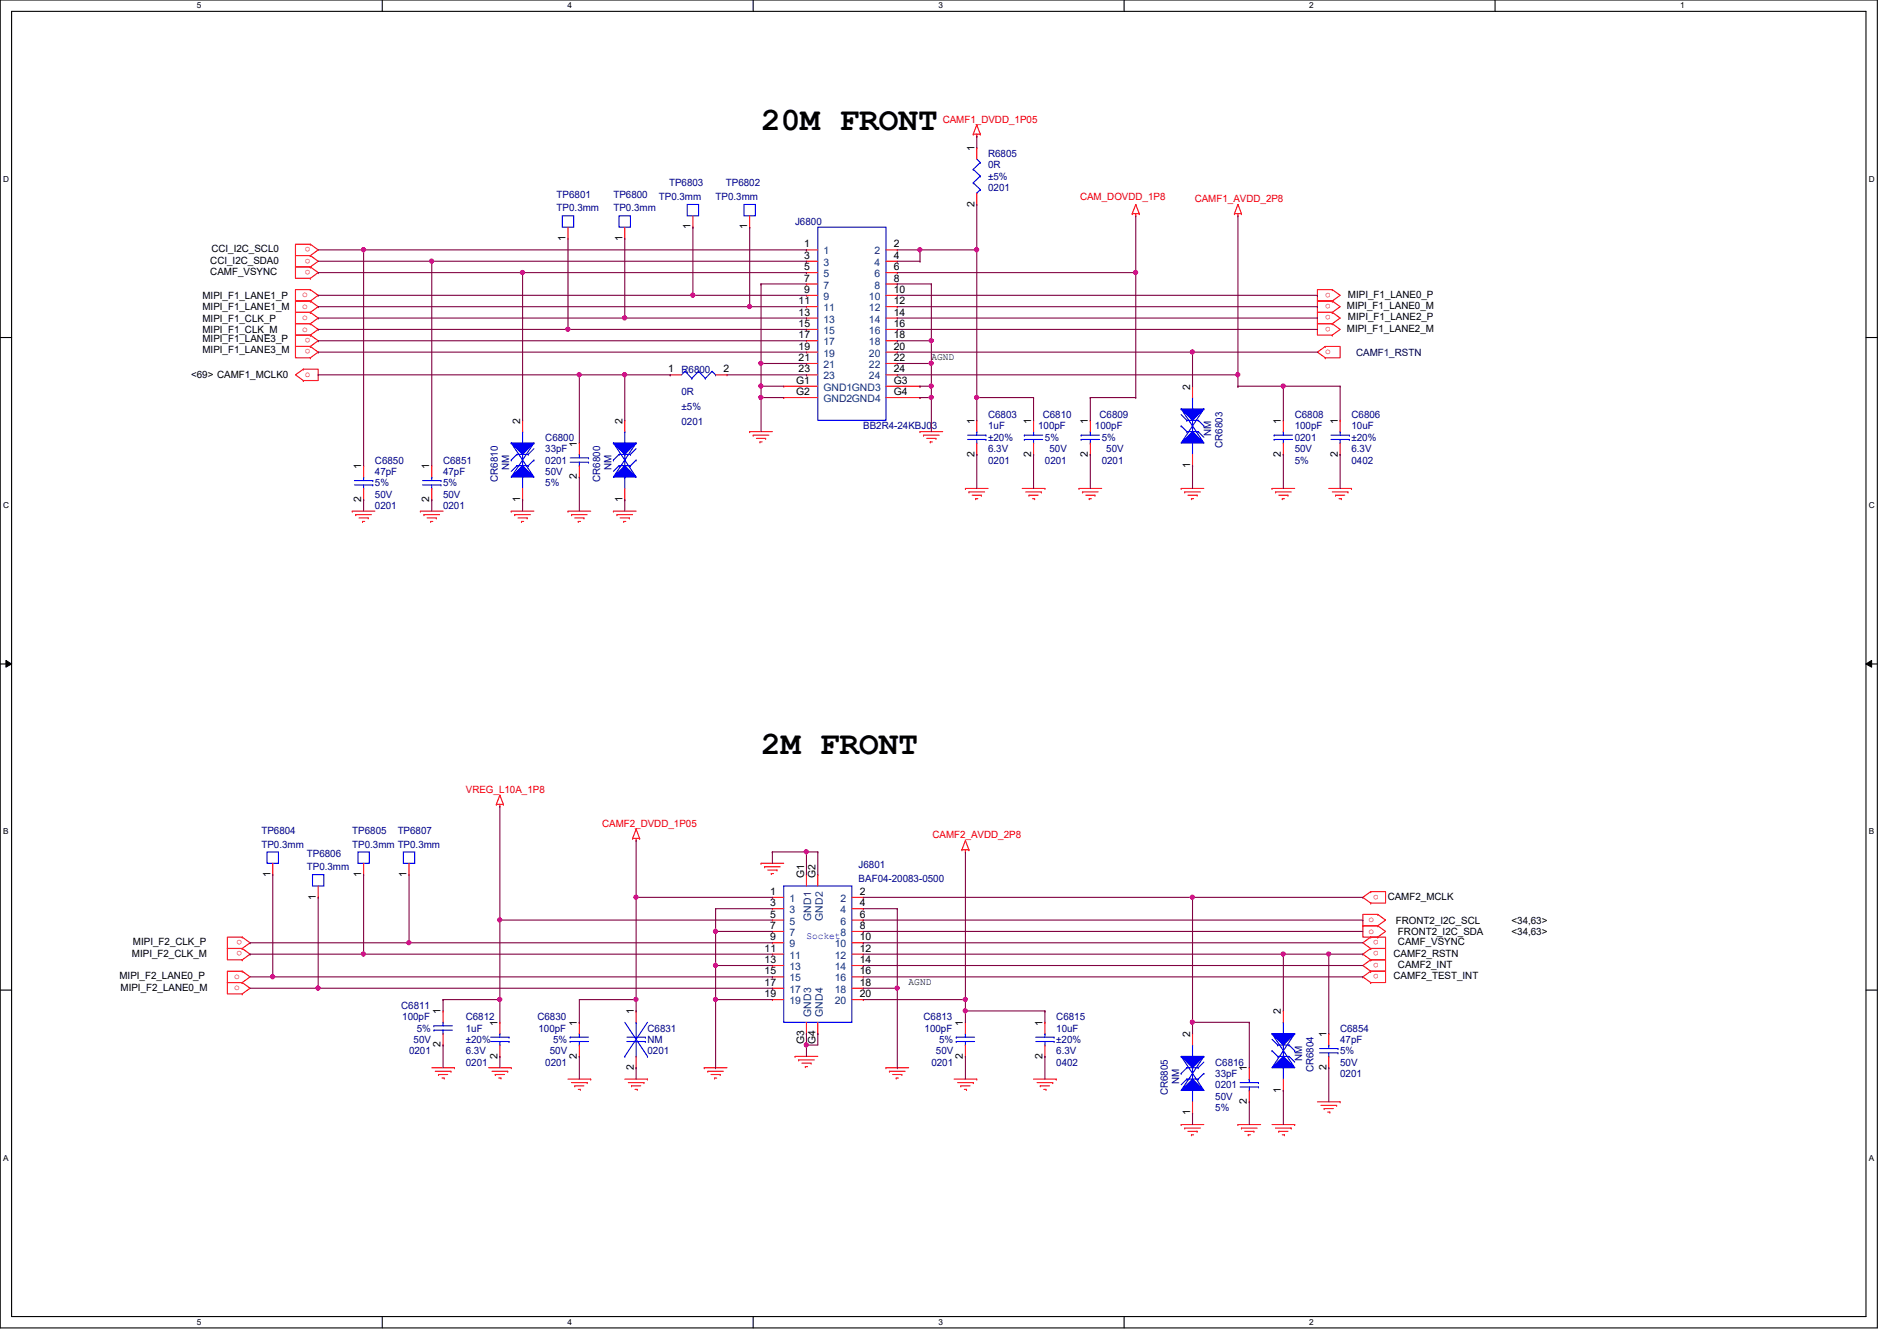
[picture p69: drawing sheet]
<svg xmlns="http://www.w3.org/2000/svg" width="297mm" height="210mm" viewBox="0 0 297 210" stroke-linecap="round" stroke-linejoin="round" font-family="sans-serif">
<defs><g id="words">
<g font-size="5.1">
<text x="119.2" y="20.3">20M FRONT</text>
<text x="119.2" y="118.1">2M FRONT</text>
</g>
<g font-size="1.6" fill="#f00">
<text x="147.6" y="19.2">CAMF1_DVDD_1P05</text>
<text x="169.1" y="31.3">CAM_DOVDD_1P8</text>
<text x="187.1" y="31.7">CAMF1_AVDD_2P8</text>
<text x="48.6" y="38.7" transform="rotate(180 48.6 38.7)">o</text>
<text x="48.6" y="40.5" transform="rotate(180 48.6 40.5)">o</text>
<text x="47.3" y="46.6">o</text>
<text x="48.6" y="42.2" transform="rotate(180 48.6 42.2)">o</text>
<text x="208.4" y="45.8" transform="rotate(180 208.4 45.8)">o</text>
<text x="208.4" y="47.6" transform="rotate(180 208.4 47.6)">o</text>
<text x="47.3" y="50.1">o</text>
<text x="47.3" y="51.9">o</text>
<text x="47.3" y="48.3">o</text>
<text x="48.6" y="52.9" transform="rotate(180 48.6 52.9)">o</text>
<text x="208.4" y="49.4" transform="rotate(180 208.4 49.4)">o</text>
<text x="208.4" y="51.1" transform="rotate(180 208.4 51.1)">o</text>
<text x="47.7" y="59">o</text>
<text x="48.6" y="54.7" transform="rotate(180 48.6 54.7)">o</text>
<text x="207.5" y="55.5">o</text>
<text x="72.9" y="124.1">VREG_L10A_1P8</text>
<text x="94.3" y="129.5">CAMF2_DVDD_1P05</text>
<text x="146" y="131.2">CAMF2_AVDD_2P8</text>
<text x="215.9" y="140" transform="rotate(180 215.9 140)">o</text>
<text x="37.9" y="147.2" transform="rotate(180 37.9 147.2)">o</text>
<text x="37.9" y="148.9" transform="rotate(180 37.9 148.9)">o</text>
<text x="214.3" y="146.1">o</text>
<text x="214.3" y="144.4">o</text>
<text x="215.9" y="147.2" transform="rotate(180 215.9 147.2)">o</text>
<text x="215.9" y="148.9" transform="rotate(180 215.9 148.9)">o</text>
<text x="36.7" y="155">o</text>
<text x="36.7" y="153.2">o</text>
<text x="215.9" y="152.5" transform="rotate(180 215.9 152.5)">o</text>
<text x="215.9" y="150.7" transform="rotate(180 215.9 150.7)">o</text>
</g>
<g font-size="1.6">
<text x="152.6" y="23.7" transform="rotate(-90 152.6 23.7)">1</text>
<text x="108.1" y="35.9" transform="rotate(-90 108.1 35.9)">1</text>
<text x="117" y="35.9" transform="rotate(-90 117 35.9)">1</text>
<text x="152.6" y="32.3" transform="rotate(-90 152.6 32.3)">2</text>
<text x="32.9" y="41.3">CCI_I2C_SDA0</text>
<text x="33.1" y="39.5">CCI_I2C_SCL0</text>
<text x="88.6" y="37.7" transform="rotate(-90 88.6 37.7)">1</text>
<text x="97.4" y="37.7" transform="rotate(-90 97.4 37.7)">1</text>
<text x="125.9" y="38.7">1</text>
<text x="125.9" y="40.5">3</text>
<text x="140" y="38.7">2</text>
<text x="140" y="40.5">4</text>
<text x="31.7" y="46.8">MIPI_F1_LANE1_P</text>
<text x="32.9" y="43.1">CAMF_VSYNC</text>
<text x="125" y="47.6">11</text>
<text x="125.9" y="42.3">5</text>
<text x="125.9" y="44.1">7</text>
<text x="125.9" y="45.8">9</text>
<text x="140" y="45.8">10</text>
<text x="140" y="47.6">12</text>
<text x="140" y="42.3">6</text>
<text x="140" y="44.1">8</text>
<text x="211.1" y="46.6">MIPI_F1_LANE0_P</text>
<text x="31.7" y="50.3">MIPI_F1_CLK_P</text>
<text x="31.7" y="52.1">MIPI_F1_CLK_M</text>
<text x="31.7" y="48.6">MIPI_F1_LANE1_M</text>
<text x="31.7" y="53.6">MIPI_F1_LANE3_P</text>
<text x="125" y="49.4">13</text>
<text x="125" y="51.2">15</text>
<text x="125" y="53">17</text>
<text x="140" y="49.4">14</text>
<text x="140" y="51.2">16</text>
<text x="140" y="53">18</text>
<text x="210.9" y="51.9">MIPI_F1_LANE2_M</text>
<text x="210.9" y="48.4">MIPI_F1_LANE0_M</text>
<text x="211.1" y="50.2">MIPI_F1_LANE2_P</text>
<text x="29.9" y="59.2">&lt;69&gt; CAMF1_MCLK0</text>
<text x="31.7" y="55.3">MIPI_F1_LANE3_M</text>
<text x="104.6" y="58.3">1</text>
<text x="113.3" y="58.3">2</text>
<text x="125" y="54.7">19</text>
<text x="125" y="56.5">21</text>
<text x="125" y="58.3">23</text>
<text x="140" y="54.7">20</text>
<text x="140" y="56.5">22</text>
<text x="140" y="58.3">24</text>
<text x="145.8" y="56.3">AGND</text>
<text x="124.7" y="60.1">G1</text>
<text x="124.7" y="61.8">G2</text>
<text x="140" y="60.1">G3</text>
<text x="140" y="61.8">G4</text>
<text x="186.3" y="61" transform="rotate(-90 186.3 61)">2</text>
<text x="81.4" y="66.3" transform="rotate(-90 81.4 66.3)">2</text>
<text x="90.3" y="69.9" transform="rotate(-90 90.3 69.9)">1</text>
<text x="97.4" y="66.3" transform="rotate(-90 97.4 66.3)">2</text>
<text x="152.6" y="71.5" transform="rotate(-90 152.6 71.5)">2</text>
<text x="152.6" y="66.3" transform="rotate(-90 152.6 66.3)">1</text>
<text x="161.5" y="71.5" transform="rotate(-90 161.5 71.5)">2</text>
<text x="161.5" y="66.3" transform="rotate(-90 161.5 66.3)">1</text>
<text x="170.3" y="71.5" transform="rotate(-90 170.3 71.5)">2</text>
<text x="170.3" y="66.3" transform="rotate(-90 170.3 66.3)">1</text>
<text x="200.6" y="71.5" transform="rotate(-90 200.6 71.5)">2</text>
<text x="200.6" y="66.3" transform="rotate(-90 200.6 66.3)">1</text>
<text x="209.5" y="71.5" transform="rotate(-90 209.5 71.5)">2</text>
<text x="209.5" y="66.3" transform="rotate(-90 209.5 66.3)">1</text>
<text x="56.6" y="73.4" transform="rotate(-90 56.6 73.4)">1</text>
<text x="67.2" y="73.4" transform="rotate(-90 67.2 73.4)">1</text>
<text x="90.3" y="75" transform="rotate(-90 90.3 75)">2</text>
<text x="186.3" y="73.2" transform="rotate(-90 186.3 73.2)">1</text>
<text x="56.6" y="78.6" transform="rotate(-90 56.6 78.6)">2</text>
<text x="67.2" y="78.6" transform="rotate(-90 67.2 78.6)">2</text>
<text x="81.4" y="78.6" transform="rotate(-90 81.4 78.6)">1</text>
<text x="97.4" y="78.6" transform="rotate(-90 97.4 78.6)">1</text>
<text x="42.3" y="137.2" transform="rotate(-90 42.3 137.2)">1</text>
<text x="56.6" y="137.2" transform="rotate(-90 56.6 137.2)">1</text>
<text x="63.7" y="137.2" transform="rotate(-90 63.7 137.2)">1</text>
<text x="125.9" y="137.5" transform="rotate(-90 125.9 137.5)">G1</text>
<text x="127.7" y="137.5" transform="rotate(-90 127.7 137.5)">G2</text>
<text x="49.4" y="140.8" transform="rotate(-90 49.4 140.8)">1</text>
<text x="120.6" y="140.1">1</text>
<text x="120.6" y="141.9">3</text>
<text x="120.6" y="143.6">5</text>
<text x="134.6" y="140.1">2</text>
<text x="134.6" y="141.9">4</text>
<text x="134.6" y="143.6">6</text>
<text x="217.3" y="140.8">CAMF2_MCLK</text>
<text x="20.7" y="149.7">MIPI_F2_CLK_M</text>
<text x="20.8" y="148">MIPI_F2_CLK_P</text>
<text x="119.7" y="149">11</text>
<text x="120.6" y="145.4">7</text>
<text x="120.6" y="147.2">9</text>
<text x="134.6" y="147.2">10</text>
<text x="134.6" y="149">12</text>
<text x="134.6" y="145.4">8</text>
<text x="218.2" y="149.7">CAMF2_RSTN</text>
<text x="218.6" y="144.6">FRONT2_I2C_SCL</text>
<text x="218.9" y="148">CAMF_VSYNC</text>
<text x="218.9" y="146.3">FRONT2_I2C_SDA</text>
<text x="236.7" y="144.6">&lt;34,63&gt;</text>
<text x="236.7" y="146.3">&lt;34,63&gt;</text>
<text x="18.7" y="153.3">MIPI_F2_LANE0_P</text>
<text x="18.9" y="155.1">MIPI_F2_LANE0_M</text>
<text x="119.7" y="150.7">13</text>
<text x="119.7" y="152.5">15</text>
<text x="119.7" y="154.3">17</text>
<text x="134.6" y="150.7">14</text>
<text x="134.6" y="152.5">16</text>
<text x="134.6" y="154.3">18</text>
<text x="142.3" y="154.1">AGND</text>
<text x="218.2" y="153.3">CAMF2_TEST_INT</text>
<text x="218.9" y="151.5">CAMF2_INT</text>
<text x="69" y="158.8" transform="rotate(-90 69 158.8)">1</text>
<text x="77.9" y="160.6" transform="rotate(-90 77.9 160.6)">1</text>
<text x="90.3" y="160.6" transform="rotate(-90 90.3 160.6)">1</text>
<text x="99.2" y="158.8" transform="rotate(-90 99.2 158.8)">1</text>
<text x="119.7" y="156.1">19</text>
<text x="134.6" y="156.1">20</text>
<text x="150.8" y="160.6" transform="rotate(-90 150.8 160.6)">1</text>
<text x="163.2" y="160.6" transform="rotate(-90 163.2 160.6)">1</text>
<text x="200.6" y="158.8" transform="rotate(-90 200.6 158.8)">2</text>
<text x="69" y="163.9" transform="rotate(-90 69 163.9)">2</text>
<text x="77.9" y="165.7" transform="rotate(-90 77.9 165.7)">2</text>
<text x="90.3" y="165.7" transform="rotate(-90 90.3 165.7)">2</text>
<text x="99.2" y="167.5" transform="rotate(-90 99.2 167.5)">2</text>
<text x="125.9" y="163.4" transform="rotate(-90 125.9 163.4)">G3</text>
<text x="127.7" y="163.4" transform="rotate(-90 127.7 163.4)">G4</text>
<text x="150.8" y="165.7" transform="rotate(-90 150.8 165.7)">2</text>
<text x="163.2" y="165.7" transform="rotate(-90 163.2 165.7)">2</text>
<text x="186.3" y="162.3" transform="rotate(-90 186.3 162.3)">2</text>
<text x="195.2" y="167.7" transform="rotate(-90 195.2 167.7)">1</text>
<text x="207.7" y="167.5" transform="rotate(-90 207.7 167.5)">2</text>
<text x="207.7" y="162.3" transform="rotate(-90 207.7 162.3)">1</text>
<text x="195.2" y="172.8" transform="rotate(-90 195.2 172.8)">2</text>
<text x="200.6" y="171" transform="rotate(-90 200.6 171)">1</text>
<text x="186.3" y="174.6" transform="rotate(-90 186.3 174.6)">1</text>
</g>
<g font-size="1.6" fill="#000080">
<text x="104.8" y="29.2">TP6803</text>
<text x="113.7" y="29.2">TP6802</text>
<text x="154.7" y="24.6">R6805</text>
<text x="154.7" y="26.3">0R</text>
<text x="154.7" y="28.1">±5%</text>
<text x="154.7" y="29.9">0201</text>
<text x="87.2" y="30.9">TP6801</text>
<text x="87.2" y="33.1">TP0.3mm</text>
<text x="96.1" y="30.9">TP6800</text>
<text x="96.1" y="33.1">TP0.3mm</text>
<text x="103.2" y="31.3">TP0.3mm</text>
<text x="112.1" y="31.3">TP0.3mm</text>
<text x="124.5" y="35.2">J6800</text>
<text x="106.7" y="58.3">R6800</text>
<text x="106.7" y="61.9">0R</text>
<text x="106.7" y="64.2">±5%</text>
<text x="154.7" y="65.4">C6803</text>
<text x="163.3" y="65.4">C6810</text>
<text x="172.2" y="65.4">C6809</text>
<text x="202.7" y="65.4">C6808</text>
<text x="211.6" y="65.4">C6806</text>
<text x="85.4" y="69">C6800</text>
<text x="85.4" y="70.8">33pF</text>
<text x="106.7" y="66.5">0201</text>
<text x="135.2" y="67.2">BB2R4-24KBJ03</text>
<text x="154.7" y="67.2">1uF</text>
<text x="154.7" y="70.8">6.3V</text>
<text x="154.7" y="69">±20%</text>
<text x="162.6" y="67.2">100pF</text>
<text x="163.6" y="69">5%</text>
<text x="164.3" y="70.8">50V</text>
<text x="171.4" y="67.2">100pF</text>
<text x="172.5" y="69">5%</text>
<text x="173.2" y="70.8">50V</text>
<text x="189.7" y="68.3" transform="rotate(-90 189.7 68.3)">NM</text>
<text x="191.4" y="70.1" transform="rotate(-90 191.4 70.1)">CR6803</text>
<text x="202.7" y="67.2">100pF</text>
<text x="202.7" y="69">0201</text>
<text x="202.7" y="70.8">50V</text>
<text x="211.6" y="67.2">10uF</text>
<text x="211.6" y="70.8">6.3V</text>
<text x="211.6" y="69">±20%</text>
<text x="58.7" y="72.6">C6850</text>
<text x="58.7" y="74.3">47pF</text>
<text x="58.7" y="77.9">50V</text>
<text x="58.7" y="76.1">5%</text>
<text x="69.4" y="72.6">C6851</text>
<text x="69.4" y="74.3">47pF</text>
<text x="69.4" y="77.9">50V</text>
<text x="69.4" y="76.1">5%</text>
<text x="78" y="75.4" transform="rotate(-90 78 75.4)">CR6810</text>
<text x="79.8" y="73.6" transform="rotate(-90 79.8 73.6)">NM</text>
<text x="85.4" y="72.6">0201</text>
<text x="85.4" y="74.3">50V</text>
<text x="85.4" y="76.1">5%</text>
<text x="94" y="75.4" transform="rotate(-90 94 75.4)">CR6800</text>
<text x="95.8" y="73.6" transform="rotate(-90 95.8 73.6)">NM</text>
<text x="154.7" y="72.6">0201</text>
<text x="163.6" y="72.6">0201</text>
<text x="172.5" y="72.6">0201</text>
<text x="202.7" y="72.6">5%</text>
<text x="211.6" y="72.6">0402</text>
<text x="58.7" y="79.7">0201</text>
<text x="69.4" y="79.7">0201</text>
<text x="40.9" y="130.5">TP6804</text>
<text x="55.2" y="130.5">TP6805</text>
<text x="62.3" y="130.5">TP6807</text>
<text x="40.9" y="132.7">TP0.3mm</text>
<text x="48" y="134.1">TP6806</text>
<text x="48" y="136.2">TP0.3mm</text>
<text x="55.2" y="132.7">TP0.3mm TP0.3mm</text>
<text x="134.4" y="135.8">J6801</text>
<text x="134.4" y="138">BAF04-20083-0500</text>
<text x="62.8" y="157.9">C6811</text>
<text x="63" y="159.7">100pF</text>
<text x="65.3" y="161.5">5%</text>
<text x="72.9" y="159.7">C6812</text>
<text x="72.9" y="161.5">1uF</text>
<text x="84.2" y="159.7">C6830</text>
<text x="84.3" y="161.5">100pF</text>
<text x="101.4" y="161.5">C6831</text>
<text x="144.6" y="159.7">C6813</text>
<text x="144.8" y="161.5">100pF</text>
<text x="165.4" y="159.7">C6815</text>
<text x="165.4" y="161.5">10uF</text>
<text x="209.8" y="161.5">C6854</text>
<text x="64" y="165">0201</text>
<text x="64.8" y="163.2">50V</text>
<text x="72.9" y="166.8">0201</text>
<text x="72.9" y="165">6.3V</text>
<text x="72.9" y="163.2">±20%</text>
<text x="85.4" y="166.8">0201</text>
<text x="86.1" y="165">50V</text>
<text x="86.6" y="163.2">5%</text>
<text x="101.4" y="163.2">NM</text>
<text x="101.4" y="165">0201</text>
<text x="145.8" y="166.8">0201</text>
<text x="146.6" y="165">50V</text>
<text x="147.1" y="163.2">5%</text>
<text x="165.4" y="166.8">0402</text>
<text x="165.4" y="165">6.3V</text>
<text x="165.4" y="163.2">±20%</text>
<text x="190.3" y="166.8">C6816</text>
<text x="203.9" y="166.1" transform="rotate(-90 203.9 166.1)">NM</text>
<text x="205.7" y="167.9" transform="rotate(-90 205.7 167.9)">CR6804</text>
<text x="209.8" y="163.2">47pF</text>
<text x="209.8" y="166.8">50V</text>
<text x="209.8" y="165">5%</text>
<text x="182.9" y="171.4" transform="rotate(-90 182.9 171.4)">CR6805</text>
<text x="184.7" y="169.6" transform="rotate(-90 184.7 169.6)">NM</text>
<text x="190.3" y="168.6">33pF</text>
<text x="190.3" y="170.3">0201</text>
<text x="190.3" y="172.1">50V</text>
<text x="190.3" y="173.9">5%</text>
<text x="209.8" y="168.6">0201</text>
</g>
<g font-size="1.6" fill="#004080">
<text x="128.9" y="39.8">1</text>
<text x="128.9" y="41.6">3</text>
<text x="136.9" y="39.8">2</text>
<text x="136.9" y="41.6">4</text>
<text x="128.9" y="43.4">5</text>
<text x="128.9" y="45.2">7</text>
<text x="128.9" y="46.9">9</text>
<text x="136.1" y="46.9">10</text>
<text x="136.9" y="43.4">6</text>
<text x="136.9" y="45.2">8</text>
<text x="128.9" y="48.7">11</text>
<text x="128.9" y="50.5">13</text>
<text x="128.9" y="52.3">15</text>
<text x="136.1" y="48.7">12</text>
<text x="136.1" y="50.5">14</text>
<text x="136.1" y="52.3">16</text>
<text x="128.9" y="54.1">17</text>
<text x="128.9" y="55.8">19</text>
<text x="128.9" y="57.6">21</text>
<text x="128.9" y="59.4">23</text>
<text x="136.1" y="54.1">18</text>
<text x="136.1" y="55.8">20</text>
<text x="136.1" y="57.6">22</text>
<text x="136.1" y="59.4">24</text>
<text x="128.9" y="61.2">GND1GND3</text>
<text x="128.9" y="62.9">GND2GND4</text>
<text x="123.6" y="141.2">1</text>
<text x="123.6" y="143">3</text>
<text x="131.6" y="141.2">2</text>
<text x="131.6" y="143">4</text>
<text x="123.6" y="144.7">5</text>
<text x="123.6" y="146.5">7</text>
<text x="123.6" y="148.3">9</text>
<text x="127" y="144.1" transform="rotate(-90 127 144.1)">GND1</text>
<text x="128.8" y="144.1" transform="rotate(-90 128.8 144.1)">GND2</text>
<text x="130.7" y="148.3">10</text>
<text x="131.6" y="144.7">6</text>
<text x="131.6" y="146.5">8</text>
<text x="123.6" y="150.1">11</text>
<text x="123.6" y="151.8">13</text>
<text x="123.6" y="153.6">15</text>
<text x="123.6" y="155.4">17</text>
<text x="130.7" y="150.1">12</text>
<text x="130.7" y="151.8">14</text>
<text x="130.7" y="153.6">16</text>
<text x="130.7" y="155.4">18</text>
<text x="123.6" y="157.2">19</text>
<text x="127" y="159.1" transform="rotate(-90 127 159.1)">GND3</text>
<text x="128.8" y="159.1" transform="rotate(-90 128.8 159.1)">GND4</text>
<text x="130.7" y="157.2">20</text>
</g>
<text font-size="1.6" fill="#000040" x="212.3" y="55.7">CAMF1_RSTN</text>
<text font-size="1.6" fill="#00f" x="126.3" y="147">Socket</text>
<g font-size="1.3">
<text x="30.8" y="1.3">5</text>
<text x="88.9" y="1.3">4</text>
<text x="146.9" y="1.3">3</text>
<text x="205" y="1.3">2</text>
<text x="263.1" y="1.3">1</text>
<text x=".5" y="28.4">D</text>
<text x="292.6" y="28.4">D</text>
<text x=".5" y="79.5">C</text>
<text x="292.6" y="79.5">C</text>
<text x=".5" y="130.6">B</text>
<text x="292.6" y="130.6">B</text>
<text x=".5" y="181.7">A</text>
<text x="292.6" y="181.7">A</text>
<text x="30.8" y="207.4">5</text>
<text x="88.9" y="207.4">4</text>
<text x="146.9" y="207.4">3</text>
<text x="205" y="207.4">2</text>
</g>
</g></defs>
<path d="M0 0h294v207.9h-294zM1.8 1.8h290.4v204.3h-290.4z" fill="none" stroke="#000" stroke-width=".17"/>
<g fill="#fff">
<path d="M30.8 .2h.7v1.4h-.7z"/>
<path d="M30.8 206.2h.7v1.4h-.7z"/>
</g>
<path d="M59.9 0v1.8M59.9 206.1v1.8" fill="none" stroke="#000" stroke-width=".17"/>
<g fill="#fff">
<path d="M88.9 .2h.6v1.4h-.6z"/>
<path d="M88.9 206.2h.6v1.4h-.6z"/>
</g>
<path d="M117.9 0v1.8M117.9 206.1v1.8" fill="none" stroke="#000" stroke-width=".17"/>
<g fill="#fff">
<path d="M146.9 .2h.7v1.4h-.7z"/>
<path d="M146.9 206.2h.7v1.4h-.7z"/>
</g>
<path d="M176 0v1.8M176 206.1v1.8" fill="none" stroke="#000" stroke-width=".17"/>
<g fill="#fff">
<path d="M205 .2h.7v1.4h-.7z"/>
<path d="M205 206.2h.7v1.4h-.7z"/>
</g>
<path d="M234.1 0v1.8" fill="none" stroke="#000" stroke-width=".17"/>
<g fill="#fff">
<path d="M263.1 .2h.7v1.4h-.7z"/>
<path d="M.5 27.3h.9v1.4h-.9z"/>
<path d="M292.6 27.3h.9v1.4h-.9z"/>
<path d="M.5 78.4h.9v1.4h-.9z"/>
<path d="M292.6 78.4h.9v1.4h-.9z"/>
</g>
<path d="M0 52.8h1.8M292.2 52.8h1.8" fill="none" stroke="#000" stroke-width=".17"/>
<g fill="#fff">
<path d="M.5 129.5h.8v1.4h-.8z"/>
<path d="M292.6 129.5h.9v1.4h-.9z"/>
</g>
<path d="M0 103.9h1.8M292.2 103.9h1.8" fill="none" stroke="#000" stroke-width=".17"/>
<path d="M.9 103.4l.9 .5-.9 .5zM292.2 103.9l.9-.5v1z" fill="#000"/>
<path d="M.9 103.4l.9 .5-.9 .5zM292.2 103.9l.9-.5v1z" fill="none" stroke="#000" stroke-width=".16"/>
<g fill="#fff">
<path d="M.5 180.5h.8v1.4h-.8z"/>
<path d="M292.6 180.5h.9v1.4h-.9z"/>
</g>
<path d="M0 155h1.8M292.2 155h1.8" fill="none" stroke="#000" stroke-width=".17"/>
<g fill="none" stroke="#f00" stroke-width=".17">
<path d="M152.9 19.6h.1M152.9 19.6l-.5 1.4M152.9 19.6l.6 1.4M48.6 38.2h.1M48.6 38.2h-2.3v1.8h2.3M48.6 38.2l1.2 .9-1.2 .9M152.4 21h.1M152.4 21h1.1M152.9 21.3h.1M152.9 21v.3M153.5 21h.1M177.3 33.4h.1"/>
<path d="M177.3 33.4h1.1M177.8 33.8h.1M177.8 32h.1M177.8 33.4v.4M177.8 32l.6 1.4M177.8 32l-.5 1.4M178.4 33.4h.1M193.3 33.4h.1M193.3 33.4h1.1M193.8 33.8h.1M193.8 32h.1M193.8 33.4v.4"/>
<path d="M193.8 32l.6 1.4M193.8 32l-.5 1.4M194.4 33.4h.1M47.5 57.8h.1M47.5 59.6h.1M47.5 57.8h2.3v1.8h-2.3M47.5 57.8l-1.2 .9 1.2 .9M48.6 40h.1M48.6 41.8h.1M48.6 40h-2.3v1.8h2.3M48.6 43.6h.1M48.6 41.8h-2.3v1.8h2.3"/>
<path d="M48.6 48.9h.1M48.6 50.7h.1M48.6 48.9h-2.3v1.8h2.3M48.6 52.5h.1M48.6 50.7h-2.3v1.8h2.3M48.6 45.3h.1M48.6 47.1h.1M48.6 45.3h-2.3v1.8h2.3M48.6 47.1h-2.3v1.8h2.3M48.6 54.2h.1M48.6 52.5h-2.3v1.7h2.3M48.6 56h.1"/>
<path d="M48.6 54.2h-2.3v1.8h2.3M48.6 40l1.2 .9-1.2 .9M48.6 41.8l1.2 .9-1.2 .9M48.6 48.9l1.2 .9-1.2 .9M48.6 50.7l1.2 .9-1.2 .9M48.6 45.3l1.2 .9-1.2 .9M48.6 47.1l1.2 .9-1.2 .9M48.6 52.5l1.2 .8-1.2 .9M48.6 54.2l1.2 .9-1.2 .9M207.5 54.2h.1M207.5 56h.1M207.5 54.2h2.3v1.8h-2.3"/>
<path d="M207.5 54.2l-1.2 .9 1.2 .9M208.6 50.7h.1M208.6 48.9h.1M208.6 48.9h-2.3v1.8h2.3M208.6 52.5h.1M208.6 50.7h-2.3v1.8h2.3M208.6 47.1h.1M208.6 45.3h.1M208.6 45.3h-2.3v1.8h2.3M208.6 47.1h-2.3v1.8h2.3M208.6 48.9l1.2 .9-1.2 .9M208.6 50.7l1.2 .9-1.2 .9"/>
<path d="M208.6 45.3l1.2 .9-1.2 .9M208.6 47.1l1.2 .9-1.2 .9M117.4 67.6h.1M117.4 67.6h3.5M117.9 68.1h.1M117.9 68.1h2.5M118.4 68.6h1.5M119 69.2h.1M119 69.2h.3M119.9 68.6h.1M144.1 67.6h.1M144.1 67.6h3.5"/>
<path d="M144.6 68.1h.1M144.6 68.1h2.5M145.1 68.6h1.5M145.7 69.2h.1M145.7 69.2h.3M146.6 68.6h.1M151.2 76.5h.1M151.2 76.5h3.5M151.7 77h.1M151.7 77h2.5M152.2 77.5h1.5M152.8 78.1h.1"/>
<path d="M152.8 78.1h.3M153.7 77.5h.1M160.1 76.5h3.5M160.6 77h2.5M161.1 77.5h.1M161.1 77.5h1.5M161.7 78.1h.3M162 78.1h.1M163.1 77h.1M163.6 76.5h.1M168.9 76.5h.1M168.9 76.5h3.6"/>
<path d="M169.5 77h.1M169.5 77h2.5M170 77.5h1.4M170.6 78.1h.1M170.6 78.1h.3M171.4 77.5h.1M185 76.5h.1M185 76.5h3.5M185.5 77h.1M185.5 77h2.5M186 77.5h1.4M186.6 78.1h.1"/>
<path d="M186.6 78.1h.3M187.4 77.5h.1M199.2 76.5h.1M199.2 76.5h3.5M199.7 77h.1M199.7 77h2.5M200.2 77.5h1.5M200.8 78.1h.1M200.8 78.1h.3M201.7 77.5h.1M208.1 76.5h3.5M208.6 77h2.5"/>
<path d="M209.1 77.5h.1M209.1 77.5h1.5M209.7 78.1h.3M210 78.1h.1M211.1 77h.1M211.6 76.5h.1M55.2 80h.1M55.2 80h3.5M55.7 80.6h.1M55.7 80.6h2.5M56.2 81.1h1.5M56.8 81.6h.1"/>
<path d="M56.8 81.6h.3M57.7 81.1h.1M65.8 80h.1M65.8 80h3.6M66.4 80.6h.1M66.4 80.6h2.4M66.9 81.1h1.4M67.4 81.6h.1M67.4 81.6h.4M68.3 81.1h.1M80 80h.1M80 80h3.6"/>
<path d="M80.6 80.6h.1M80.6 80.6h2.5M81.1 81.1h1.4M81.7 81.6h.1M81.7 81.6h.3M82.5 81.1h.1M88.9 80h.1M88.9 80h3.6M89.5 80.6h.1M89.5 80.6h2.4M90 81.1h1.4M90.5 81.6h.1"/>
<path d="M90.5 81.6h.4M91.4 81.1h.1M96.1 80h.1M96.1 80h3.5M96.6 80.6h.1M96.6 80.6h2.5M97.1 81.1h1.4M97.7 81.6h.1M97.7 81.6h.3M98.5 81.1h.1M77.7 125.9h.1M77.7 125.9h1.1"/>
<path d="M78.3 126.2h.1M78.3 124.5h.1M78.3 125.9v.3M78.3 124.5l-.6 1.4M78.3 124.5l.5 1.4M78.8 125.9h.1M99.1 131.2h.1M99.1 131.2h1.1M99.6 131.6h.1M99.6 129.8h.1M99.6 131.2v.4M99.6 129.8l-.5 1.4"/>
<path d="M99.6 129.8l.6 1.4M100.2 131.2h.1M119.2 135.1h.1M119.2 135.1h3.5M119.7 135.7h.1M119.7 135.7h2.5M120.2 136.2h1.5M120.8 136.7h.1M120.8 136.7h.3M121.7 136.2h.1M150.6 133h.1M150.6 133h1.1"/>
<path d="M151.2 133.3h.1M151.2 131.6h.1M151.2 133v.3M151.2 131.6l.5 1.4M151.2 131.6l-.6 1.4M151.7 133h.1M214.6 139.6h.1M214.6 139.6h2.4v1.8h-2.4M214.6 139.6l-1.2 .9 1.2 .9M37.9 148.5h.1M37.9 146.7h.1M37.9 146.7h-2.3v1.8h2.3"/>
<path d="M37.9 150.2h.1M37.9 148.5h-2.3v1.7h2.3M37.9 153.8h.1M37.9 155.6h.1M37.9 153.8h-2.3v1.8h2.3M37.9 152h.1M37.9 152h-2.3v1.8h2.3M37.9 146.7l1.3 .9-1.3 .9M37.9 148.5l1.3 .9-1.3 .8M37.9 153.8l1.3 .9-1.3 .9M37.9 152l1.3 .9-1.3 .9M214.6 141.4h.1"/>
<path d="M214.6 148.5h.1M214.6 146.7h.1M214.6 146.7h2.4v1.8h-2.4M214.6 153.8h.1M214.6 152h.1M214.6 152h2.4v1.8h-2.4M214.6 150.2h.1M214.6 150.2h2.4v1.8h-2.4M214.6 148.5h2.4v1.7h-2.4M214.6 146.7l-1.2 .9 1.2 .9M214.6 152l-1.2 .9 1.2 .9M214.6 150.2l-1.2 .9 1.2 .9"/>
<path d="M214.6 148.5l-1.2 .9 1.2 .8M215.7 144.9h.1M215.7 146.7h.1M215.7 144.9h-2.3v1.8h2.3M215.7 143.1h.1M215.7 143.1h-2.3v1.8h2.3M215.7 144.9l1.3 .9-1.3 .9M215.7 143.1l1.3 .9-1.3 .9M67.6 167.1h3.6M68.2 167.7h2.4M68.7 168.2h.1M68.7 168.2h1.4"/>
<path d="M69.2 168.7h.4M69.6 168.7h.1M70.6 167.7h.1M71.2 167.1h.1M76.5 167.1h3.5M77 167.7h2.5M77.6 168.2h.1M77.6 168.2h1.4M78.1 168.7h.3M78.4 168.7h.1M79.5 167.7h.1M80 167.1h.1"/>
<path d="M88.9 168.9h3.6M89.5 169.5h2.4M90 170h.1M90 170h1.4M90.5 170.5h.4M90.9 170.5h.1M91.9 169.5h.1M92.5 168.9h.1M97.8 168.9h3.6M98.4 169.5h2.4M98.9 170h.1M98.9 170h1.4"/>
<path d="M99.4 170.5h.4M99.8 170.5h.1M100.8 169.5h.1M101.4 168.9h.1M110.3 167.1h.1M110.3 167.1h3.5M110.8 167.7h.1M110.8 167.7h2.5M111.3 168.2h1.5M111.9 168.7h.1M111.9 168.7h.3M112.8 168.2h.1"/>
<path d="M124.5 165.4h.1M124.5 165.4h3.6M125 165.9h.1M125 165.9h2.5M125.6 166.4h1.4M126.1 167h.1M126.1 167h.3M127 166.4h.1M138.7 167.1h.1M138.7 167.1h3.6M139.3 167.7h.1M139.3 167.7h2.4"/>
<path d="M139.8 168.2h1.4M140.3 168.7h.1M140.3 168.7h.4M141.2 168.2h.1M149.4 168.9h3.5M149.9 169.5h2.5M150.4 170h.1M150.4 170h1.5M151 170.5h.3M151.3 170.5h.1M152.4 169.5h.1M152.9 168.9h.1"/>
<path d="M161.8 168.9h3.6M162.4 169.5h2.4M162.9 170h.1M162.9 170h1.4M163.4 170.5h.4M163.8 170.5h.1M164.8 169.5h.1M165.4 168.9h.1M185 176h.1M185 176h3.5M185.5 176.6h.1M185.5 176.6h2.5"/>
<path d="M186 177.1h1.4M186.6 177.6h.1M186.6 177.6h.3M187.4 177.1h.1M193.8 176h.1M193.8 176h3.6M194.4 176.6h.1M194.4 176.6h2.4M194.9 177.1h1.4M195.4 177.6h.1M195.4 177.6h.4M196.3 177.1h.1"/>
<path d="M199.2 176h3.5M199.7 176.6h2.5M200.2 177.1h.1M200.2 177.1h1.5M200.8 177.6h.3M201.1 177.6h.1M202.2 176.6h.1M202.7 176h.1M206.3 172.5h3.5M206.8 173h2.5M207.3 173.5h.1M207.3 173.5h1.5"/>
<path d="M207.9 174.1h.3M208.2 174.1h.1M209.3 173h.1M209.8 172.5h.1"/>
</g>
<path d="M185 69.3l1.7-1.7 1.8 1.7z" fill="#00f"/>
<path d="M185 69.3l1.7-1.7 1.8 1.7zM185 66.7h.1M185 66.7l.8 .9M185.8 67.6h.1M185.8 67.6h1.8M186.7 69.3h.1M186.7 65.8h.1M186.7 65.8v1.8M186.7 69.3v1.8M187.6 67.6h.1M187.6 67.6l.9 .9" fill="none" stroke="#00f" stroke-width=".17"/>
<path d="M185 64h3.5l-1.8 1.8z" fill="#00f"/>
<g fill="none" stroke="#00f" stroke-width=".17">
<path d="M107.6 32h1.8v1.8h-1.8zM152.4 26.5h.1M152.4 28.6h.1M152.4 26.5l1.1 1.1M152.4 28.6l1.1 1.1M152.9 30.2h.1M152.9 24.9l.6 .5M153.5 25.4h.1M153.5 27.6h.1M153.5 29.7h.1M153.5 25.4l-1.1 1.1M153.5 27.6l-1.1 1"/>
<path d="M153.5 29.7l-.6 .5M107.3 58.1h.1M107.3 58.1l-.6 .6M107.3 58.1l1 1.1M108.3 59.2h.1M109.4 58.1h.1M109.4 58.1l-1.1 1.1M109.4 58.1l1 1.1M110.4 59.2h.1M111.5 58.1h.1M111.5 58.1l-1.1 1.1M111.5 58.1l.6 .6"/>
<path d="M112.1 58.7h.1M55.5 75.2h2.9M55.5 75.9h2.9M56.9 74.7h.1M56.9 76.5h.1M56.9 74.7v.5M56.9 75.9v.6M58.4 75.2h.1M58.4 75.9h.1M89.3 71.7h2.9M89.3 72.3h2.9M90.7 71.1h.1"/>
<path d="M90.7 72.9h.1M90.7 71.1v.6M90.7 72.3v.6M92.2 71.7h.1M92.2 72.3h.1M185 64h3.5l-1.8 1.8zM185 64h.1M185 64.9l.8 .9M185 64l3.5 5.3M185.8 65.8h.1M185.8 65.8h1.8M186.7 62.2h.1"/>
<path d="M186.7 62.2v1.8M187.6 65.8h.1M187.6 65.8l.9 .9M188.5 66.7h.1M188.5 64h.1M188.5 64l-3.5 5.3M63.2 133.3h1.7v1.8h-1.7zM76.8 162.3h2.9M76.8 163h2.9M78.3 161.8h.1M78.3 163.6h.1M78.3 161.8v.5"/>
<path d="M78.3 163v.6M79.7 162.3h.1M79.7 163h.1M97.8 165.4h.1M97.8 160l3.6 5.4M98.2 162.3h2.8M98.2 163h2.8M99.6 160h.1M99.6 165.4h.1M99.6 160v2.3M99.6 163v2.4M101 162.3h.1"/>
<path d="M101 163h.1M101.4 165.4h.1M101.4 160l-3.6 5.4M149.7 162.3h.1M149.7 163h.1M149.7 162.3h2.9M149.7 163h2.9M151.2 161.8h.1M151.2 163.6h.1M151.2 161.8v.5M151.2 163v.6"/>
</g>
<g fill="none" stroke="#f00" stroke-width=".17">
<path d="M108.5 35.6h.1M108.5 33.8v1.8M152.9 23.1h.1M152.9 32h.1M152.9 23.1v1.8M152.9 30.2v1.8M104.9 58.7h.1M104.9 58.7h1.8M112.1 58.7h1.7M113.8 58.7h.1M56.9 72.9h.1M56.9 78.2h.1"/>
<path d="M56.9 72.9v1.8M56.9 76.5v1.7M90.7 69.3h.1M90.7 74.7h.1M90.7 69.3v1.8M90.7 72.9v1.8M186.7 72.9h.1M186.7 60.5h.1M186.7 60.5v1.7M186.7 71.1v1.8M64 136.9h.1M64 135.1v1.8"/>
<path d="M99.6 158.2h.1M99.6 158.2v1.8M78.3 160h.1M78.3 165.4h.1M78.3 160v1.8M78.3 163.6v1.8M99.6 167.1h.1M99.6 165.4v1.7M151.2 160h.1M151.2 165.4h.1M151.2 160v1.8M151.2 163.6v1.8"/>
</g>
<path d="M81.8 72.9l1.8 1.8h-3.6z" fill="#00f"/>
<path d="M80.9 72.9h.1M80.9 72.9l-.9 .9M80.9 72.9h1.8M81.8 72.9l1.8 1.8h-3.6zM81.8 74.7h.1M81.8 71.1h.1M81.8 71.1v1.8M81.8 74.7v1.8M82.7 72.9h.1M83.6 72h.1M83.6 72l-.9 .9" fill="none" stroke="#00f" stroke-width=".17"/>
<path d="M80 69.3h3.6l-1.8 1.8z" fill="#00f"/>
<g fill="none" stroke="#00f" stroke-width=".17">
<path d="M88 33.8h1.8v1.8h-1.8zM96.9 33.8h1.8v1.8h-1.8zM116.5 32h1.8v1.8h-1.8zM128.1 35.6h10.6v30.2h-10.6zM66.2 75.2h2.8M66.2 75.9h2.8M67.6 74.7h.1M67.6 76.5h.1M67.6 74.7v.5M67.6 75.9v.6M69 75.2h.1M69 75.9h.1"/>
<path d="M80 69.3h3.6l-1.8 1.8zM80 72h.1M80 69.3h.1M80 69.3l3.6 5.4M80.9 71.1h.1M80.9 71.1h1.8M80.9 71.1l-.9 .9M81.8 67.6h.1M81.8 67.6v1.7M82.7 71.1h.1M83.6 69.3h.1M83.6 70.2l-.9 .9"/>
<path d="M83.6 69.3l-3.6 5.4M160.4 68.1h.1M160.4 68.8h.1M160.4 68.1h2.9M160.4 68.8h2.9M161.8 67.6h.1M161.8 69.3h.1M161.8 67.6v.5M161.8 68.8v.5M208.4 68.1h2.9M208.4 68.8h2.9M209.8 67.6h.1"/>
<path d="M209.8 69.3h.1M209.8 67.6v.5M209.8 68.8v.5M211.3 68.1h.1M211.3 68.8h.1M41.8 133.3h1.8v1.8h-1.8zM89.3 162.3h.1M89.3 163h.1M89.3 162.3h2.9M89.3 163h2.9M90.7 161.8h.1M90.7 163.6h.1"/>
<path d="M90.7 161.8v.5M90.7 163v.6M162.2 162.3h2.9M162.2 163h2.9M163.6 161.8h.1M163.6 163.6h.1M163.6 161.8v.5M163.6 163v.6M165.1 162.3h.1M165.1 163h.1"/>
</g>
<g fill="none" stroke="#f00" stroke-width=".17">
<path d="M88.9 37.3h.1M88.9 35.6v1.7M97.8 37.3h.1M97.8 35.6v1.7M117.4 35.6h.1M117.4 33.8v1.8M126.3 39.1h.1M126.3 39.1h1.8M138.7 39.1h1.8M140.5 39.1h.1M126.3 40.9h.1M126.3 42.7h.1"/>
<path d="M126.3 44.4h.1M126.3 46.2h.1M126.3 48h.1M126.3 49.8h.1M126.3 51.6h.1M126.3 53.3h.1M126.3 55.1h.1M126.3 56.9h.1M126.3 58.7h.1M126.3 40.9h1.8M126.3 42.7h1.8M126.3 44.4h1.8"/>
<path d="M126.3 46.2h1.8M126.3 48h1.8M126.3 49.8h1.8M126.3 51.6h1.8M126.3 53.3h1.8M126.3 55.1h1.8M126.3 56.9h1.8M126.3 58.7h1.8M138.7 40.9h1.8M138.7 42.7h1.8M138.7 44.4h1.8M138.7 46.2h1.8"/>
<path d="M138.7 48h1.8M138.7 49.8h1.8M138.7 51.6h1.8M138.7 53.3h1.8M138.7 55.1h1.8M138.7 56.9h1.8M138.7 58.7h1.8M140.5 40.9h.1M140.5 42.7h.1M140.5 44.4h.1M140.5 46.2h.1M140.5 48h.1"/>
<path d="M140.5 49.8h.1M140.5 51.6h.1M140.5 53.3h.1M140.5 55.1h.1M140.5 56.9h.1M140.5 58.7h.1M67.6 72.9h.1M67.6 78.2h.1M67.6 72.9v1.8M67.6 76.5v1.7M81.8 78.2h.1M81.8 65.8h.1"/>
<path d="M81.8 65.8v1.8M81.8 76.5v1.7M122.7 60.5h.1M122.7 62.2h.1M122.7 60.5h5.4M122.7 62.2h5.4M138.7 60.5h5.4M138.7 62.2h5.4M144.1 60.5h.1M144.1 62.2h.1M161.8 65.8h.1M161.8 71.1h.1"/>
<path d="M161.8 65.8v1.8M161.8 69.3v1.8M209.8 65.8h.1M209.8 71.1h.1M209.8 65.8v1.8M209.8 69.3v1.8M42.7 136.9h.1M42.7 135.1v1.8M90.7 160h.1M90.7 165.4h.1M90.7 160v1.8M90.7 163.6v1.8"/>
<path d="M163.6 160h.1M163.6 165.4h.1M163.6 160v1.8M163.6 163.6v1.8"/>
</g>
<path d="M97.8 72.9l1.8 1.8h-3.5z" fill="#00f"/>
<path d="M96.9 72.9h.1M96.9 72.9l-.8 .9M96.9 72.9h1.8M97.8 72.9l1.8 1.8h-3.5zM97.8 74.7h.1M97.8 71.1h.1M97.8 71.1v1.8M97.8 74.7v1.8M98.7 72.9h.1M99.6 72h.1M99.6 72l-.9 .9" fill="none" stroke="#00f" stroke-width=".17"/>
<path d="M96.1 69.3h3.5l-1.8 1.8z" fill="#00f"/>
<g fill="none" stroke="#00f" stroke-width=".17">
<path d="M96.1 69.3h3.5l-1.8 1.8zM96.1 72h.1M96.1 69.3h.1M96.1 69.3l3.5 5.4M96.9 71.1h.1M96.9 71.1h1.8M96.9 71.1l-.8 .9M97.8 67.6h.1M97.8 67.6v1.7M98.7 71.1h.1M99.6 69.3h.1M99.6 70.2l-.9 .9"/>
<path d="M99.6 69.3l-3.5 5.4M151.5 68.1h2.9M151.5 68.8h2.9M152.9 67.6h.1M152.9 69.3h.1M152.9 67.6v.5M152.9 68.8v.5M154.4 68.1h.1M154.4 68.8h.1M169.3 68.1h.1M169.3 68.8h.1M169.3 68.1h2.9"/>
<path d="M169.3 68.8h2.9M170.7 67.6h.1M170.7 69.3h.1M170.7 67.6v.5M170.7 68.8v.5M56 133.3h1.8v1.8h-1.8zM194.2 169.5h2.9M194.2 170.1h2.9M195.6 168.9h.1M195.6 170.7h.1M195.6 168.9v.6M195.6 170.1v.6"/>
<path d="M197.1 169.5h.1M197.1 170.1h.1M206.6 164.1h2.9M206.6 164.8h2.9M208.1 163.6h.1M208.1 165.4h.1M208.1 163.6v.5M208.1 164.8v.6M209.5 164.1h.1M209.5 164.8h.1"/>
</g>
<g fill="none" stroke="#f00" stroke-width=".17">
<path d="M97.8 78.2h.1M97.8 65.8h.1M97.8 65.8v1.8M97.8 76.5v1.7M152.9 65.8h.1M152.9 71.1h.1M152.9 65.8v1.8M152.9 69.3v1.8M170.7 65.8h.1M170.7 71.1h.1M170.7 65.8v1.8M170.7 69.3v1.8"/>
<path d="M56.9 136.9h.1M56.9 135.1v1.8M195.6 167.1h.1M195.6 172.5h.1M195.6 167.1v1.8M195.6 170.7v1.8M208.1 161.8h.1M208.1 167.1h.1M208.1 161.8v1.8M208.1 165.4v1.7"/>
</g>
<path d="M186.7 168.9l1.8 1.8h-3.5z" fill="#00f"/>
<path d="M185.8 168.9h.1M185.8 168.9l-.8 .9M185.8 168.9h1.8M186.7 168.9l1.8 1.8h-3.5zM186.7 170.7h.1M186.7 167.1h.1M186.7 167.1v1.8M186.7 170.7v1.8M187.6 168.9h.1M188.5 168h.1M188.5 168l-.9 .9" fill="none" stroke="#00f" stroke-width=".17"/>
<path d="M185 165.4h3.5l-1.8 1.7z" fill="#00f"/>
<g fill="none" stroke="#00f" stroke-width=".17">
<path d="M199.5 68.1h.1M199.5 68.8h.1M199.5 68.1h2.9M199.5 68.8h2.9M201 67.6h.1M201 69.3h.1M201 67.6v.5M201 68.8v.5M122.7 138.7h10.7v21.3h-10.7zM67.9 160.6h.1M67.9 161.2h.1M67.9 160.6h2.9"/>
<path d="M67.9 161.2h2.9M69.4 160h.1M69.4 161.8h.1M69.4 160v.6M69.4 161.2v.6M185 165.4h3.5l-1.8 1.7zM185 168h.1M185 165.4h.1M185 165.4l3.5 5.3M185.8 167.1h.1M185.8 167.1h1.8M185.8 167.1l-.8 .9"/>
<path d="M186.7 163.6h.1M186.7 163.6v1.8M187.6 167.1h.1M188.5 165.4h.1M188.5 166.2l-.9 .9M188.5 165.4l-3.5 5.3"/>
</g>
<g fill="none" stroke="#f00" stroke-width=".17">
<path d="M201 65.8h.1M201 71.1h.1M201 65.8v1.8M201 69.3v1.8M126.3 136.9h.1M126.3 136.9v1.8M128.1 136.9h.1M128.1 136.9v1.8M69.4 158.2h.1M69.4 158.2v1.8M120.9 140.5h.1M120.9 142.2h.1"/>
<path d="M120.9 144h.1M120.9 145.8h.1M120.9 147.6h.1M120.9 149.4h.1M120.9 151.1h.1M120.9 152.9h.1M120.9 154.7h.1M120.9 156.5h.1M120.9 140.5h1.8M120.9 142.2h1.8M120.9 144h1.8M120.9 145.8h1.8"/>
<path d="M120.9 147.6h1.8M120.9 149.4h1.8M120.9 151.1h1.8M120.9 152.9h1.8M120.9 154.7h1.8M120.9 156.5h1.8M133.4 140.5h1.8M133.4 142.2h1.8M133.4 144h1.8M133.4 145.8h1.8M133.4 147.6h1.8M133.4 149.4h1.8"/>
<path d="M133.4 151.1h1.8M133.4 152.9h1.8M133.4 154.7h1.8M133.4 156.5h1.8M135.2 140.5h.1M135.2 142.2h.1M135.2 144h.1M135.2 145.8h.1M135.2 147.6h.1M135.2 149.4h.1M135.2 151.1h.1M135.2 152.9h.1"/>
<path d="M135.2 154.7h.1M135.2 156.5h.1M69.4 163.6h.1M69.4 161.8v1.8M126.3 161.8h.1M126.3 160v1.8M128.1 161.8h.1M128.1 160v1.8M186.7 174.2h.1M186.7 161.8h.1M186.7 161.8v1.8M186.7 172.5v1.7"/>
</g>
<path d="M199.2 167.1l1.8-1.7 1.7 1.7z" fill="#00f"/>
<path d="M199.2 167.1l1.8-1.7 1.7 1.7zM199.2 164.5h.1M199.2 164.5l.9 .9M200.1 165.4h.1M200.1 165.4h1.7M201 167.1h.1M201 163.6h.1M201 163.6v1.8M201 167.1v1.8M201.8 165.4h.1M201.8 165.4l.9 .8" fill="none" stroke="#00f" stroke-width=".17"/>
<path d="M199.2 161.8h3.5l-1.7 1.8z" fill="#00f"/>
<g fill="none" stroke="#00f" stroke-width=".17">
<path d="M48.9 136.9h1.8v1.8h-1.8zM199.2 161.8h3.5l-1.7 1.8zM199.2 161.8h.1M199.2 162.7l.9 .9M199.2 161.8l3.5 5.3M200.1 163.6h.1M200.1 163.6h1.7M201 160h.1M201 160v1.8M201.8 163.6h.1M201.8 163.6l.9 .9M202.7 164.5h.1"/>
<path d="M202.7 161.8h.1M202.7 161.8l-3.5 5.3"/>
</g>
<path d="M49.8 138.7v1.8M49.8 140.5h.1M201 158.2h.1M201 158.2v1.8M201 170.7h.1M201 168.9v1.8" fill="none" stroke="#f00" stroke-width=".17"/>
<g fill="none" stroke="#800040" stroke-width=".17">
<path d="M49.8 39.1h7.1M56.9 39.1h.1M177.8 33.8v8.9M49.8 46.2h.1M49.8 40.9h17.8M49.8 46.2h76.5M67.6 40.9h.1M108.5 46.2h.1M177.8 42.7h.1M170.7 62.2h.1M170.7 71.1h.1M170.7 62.2v3.6"/>
<path d="M170.7 71.1v5.4M170.7 62.2h7.1"/>
</g>
<circle cx="108.5" cy="46.2" r=".32" fill="#f0f"/>
<circle cx="108.5" cy="46.2" r=".32" fill="none" stroke="#f0f" stroke-width=".17"/>
<path d="M108.5 35.6h.1M108.5 35.6v10.6M49.8 48h.1M49.8 48h76.5M117.4 48h.1" fill="none" stroke="#800040" stroke-width=".17"/>
<circle cx="117.4" cy="48" r=".32" fill="#f0f"/>
<circle cx="117.4" cy="48" r=".32" fill="none" stroke="#f0f" stroke-width=".17"/>
<path d="M117.4 35.6h.1M117.4 35.6v12.4M49.8 49.8h.1M49.8 49.8h48" fill="none" stroke="#800040" stroke-width=".17"/>
<circle cx="97.8" cy="49.8" r=".32" fill="#f0f"/>
<circle cx="97.8" cy="49.8" r=".32" fill="none" stroke="#f0f" stroke-width=".17"/>
<path d="M49.8 51.6h.1M49.8 51.6h39.1" fill="none" stroke="#800040" stroke-width=".17"/>
<circle cx="88.9" cy="51.5" r=".32" fill="#f0f"/>
<circle cx="88.9" cy="51.5" r=".32" fill="none" stroke="#f0f" stroke-width=".17"/>
<path d="M49.8 53.3h.1M49.8 55.1h.1M49.8 53.3h76.5M49.8 55.1h76.5M90.7 58.7h.1M90.7 58.7h7.1" fill="none" stroke="#800040" stroke-width=".17"/>
<circle cx="97.8" cy="58.6" r=".32" fill="#f0f"/>
<circle cx="97.8" cy="58.6" r=".32" fill="none" stroke="#f0f" stroke-width=".17"/>
<g fill="none" stroke="#800040" stroke-width=".17">
<path d="M140.5 39.1h3.6M144.1 39.1h.1M193.8 33.8v24.9M90.7 58.7h.1M90.7 58.7v10.6M97.8 58.7h.1M97.8 58.7v7.1M97.8 58.7h7.1M104.9 58.7h.1M193.8 58.7h.1M90.7 74.7h.1M90.7 74.7v5.3"/>
<path d="M97.8 78.2h.1M97.8 78.2v1.8M193.8 60.5h.1M193.8 60.5h16M201 60.5h.1M209.8 60.5h.1M209.8 71.1h.1M209.8 60.5v5.3M209.8 71.1v5.4"/>
</g>
<circle cx="200.9" cy="60.4" r=".32" fill="#f0f"/>
<circle cx="200.9" cy="60.4" r=".32" fill="none" stroke="#f0f" stroke-width=".17"/>
<g fill="none" stroke="#800040" stroke-width=".17">
<path d="M152.9 39.1h.1M152.9 21.3h.1M152.9 21.3v1.8M152.9 32v33.8M186.7 55.1h.1M186.7 55.1v5.4M186.7 55.1h19.6M152.9 71.1h.1M152.9 62.2h.1M152.9 71.1v5.4M152.9 62.2h8.9M161.8 71.1h.1"/>
<path d="M161.8 62.2h.1M161.8 62.2v3.6M161.8 71.1v5.4M186.7 72.9h.1M186.7 72.9v3.6M201 60.5h.1M201 71.1h.1M201 60.5v5.3M201 71.1v5.4"/>
</g>
<circle cx="152.9" cy="62.2" r=".32" fill="#f0f"/>
<circle cx="152.9" cy="62.2" r=".32" fill="none" stroke="#f0f" stroke-width=".17"/>
<path d="M119.2 44.4h.1M119.2 44.4v12.5" fill="none" stroke="#800040" stroke-width=".17"/>
<circle cx="119.1" cy="56.9" r=".32" fill="#f0f"/>
<circle cx="119.1" cy="56.9" r=".32" fill="none" stroke="#f0f" stroke-width=".17"/>
<path d="M119.2 44.4h.1M119.2 44.4h7.1M119.2 60.5h.1M119.2 60.5h3.5M119.2 60.5v1.7" fill="none" stroke="#800040" stroke-width=".17"/>
<circle cx="119.1" cy="60.4" r=".32" fill="#f0f"/>
<circle cx="119.1" cy="60.4" r=".32" fill="none" stroke="#f0f" stroke-width=".17"/>
<path d="M119.2 62.2h.1M119.2 62.2h3.5M119.2 62.2v5.4" fill="none" stroke="#800040" stroke-width=".17"/>
<circle cx="119.1" cy="62.2" r=".32" fill="#f0f"/>
<circle cx="119.1" cy="62.2" r=".32" fill="none" stroke="#f0f" stroke-width=".17"/>
<path d="M140.5 44.4h.1M140.5 44.4h5.3M145.8 44.4h.1M145.8 44.4v8.9M144.1 60.5h.1M144.1 60.5h1.7" fill="none" stroke="#800040" stroke-width=".17"/>
<circle cx="145.8" cy="60.4" r=".32" fill="#f0f"/>
<circle cx="145.8" cy="60.4" r=".32" fill="none" stroke="#f0f" stroke-width=".17"/>
<path d="M144.1 62.2h.1M144.1 62.2h1.7M145.8 60.5h.1M145.8 62.2h.1M145.8 60.5v7.1" fill="none" stroke="#800040" stroke-width=".17"/>
<circle cx="145.8" cy="62.2" r=".32" fill="#f0f"/>
<circle cx="145.8" cy="62.2" r=".32" fill="none" stroke="#f0f" stroke-width=".17"/>
<path d="M140.5 53.3h.1M140.5 53.3h5.3v3.6M145.8 56.9h.1" fill="none" stroke="#800040" stroke-width=".17"/>
<circle cx="145.8" cy="53.3" r=".32" fill="#f0f"/>
<circle cx="145.8" cy="53.3" r=".32" fill="none" stroke="#f0f" stroke-width=".17"/>
<circle cx="145.8" cy="56.9" r=".32" fill="#f0f"/>
<circle cx="145.8" cy="56.9" r=".32" fill="none" stroke="#f0f" stroke-width=".17"/>
<path d="M49.8 58.7h.1M49.8 58.7h40.9M119.2 56.9h.1M119.2 56.9h7.1M119.2 56.9v3.6" fill="none" stroke="#800040" stroke-width=".17"/>
<circle cx="90.7" cy="58.6" r=".32" fill="#f0f"/>
<circle cx="90.7" cy="58.6" r=".32" fill="none" stroke="#f0f" stroke-width=".17"/>
<path d="M78.3 126.2v17.8M78.3 144h.1" fill="none" stroke="#800040" stroke-width=".17"/>
<circle cx="78.2" cy="144" r=".32" fill="#f0f"/>
<circle cx="78.2" cy="144" r=".32" fill="none" stroke="#f0f" stroke-width=".17"/>
<path d="M120.9 133.3h.1M120.9 133.3v1.8M120.9 133.3h7.2M126.3 133.3h.1" fill="none" stroke="#800040" stroke-width=".17"/>
<circle cx="126.3" cy="133.3" r=".32" fill="#f0f"/>
<circle cx="126.3" cy="133.3" r=".32" fill="none" stroke="#f0f" stroke-width=".17"/>
<path d="M42.7 136.9v16M126.3 133.3h.1M126.3 133.3v3.6M128.1 133.3h.1M128.1 133.3v3.6M151.2 133.3v23.2M42.7 152.9h.1M112.1 151.1h.1M112.1 145.8v5.3M140.5 154.7h.1M140.5 142.2v12.5M151.2 156.5h.1" fill="none" stroke="#800040" stroke-width=".17"/>
<circle cx="112" cy="151.1" r=".32" fill="#f0f"/>
<circle cx="112" cy="151.1" r=".32" fill="none" stroke="#f0f" stroke-width=".17"/>
<path d="M69.4 156.5h.1M69.4 156.5v1.7M69.4 156.5h8.9M112.1 156.5h.1M112.1 151.1v5.4" fill="none" stroke="#800040" stroke-width=".17"/>
<circle cx="78.2" cy="156.4" r=".32" fill="#f0f"/>
<circle cx="78.2" cy="156.4" r=".32" fill="none" stroke="#f0f" stroke-width=".17"/>
<path d="M78.3 156.5h.1M78.3 156.5v3.5M140.5 154.7v12.4M140.5 167.1h.1" fill="none" stroke="#800040" stroke-width=".17"/>
<circle cx="140.5" cy="154.7" r=".32" fill="#f0f"/>
<circle cx="140.5" cy="154.7" r=".32" fill="none" stroke="#f0f" stroke-width=".17"/>
<path d="M151.2 158.2h.1M151.2 158.2h12.4M151.2 158.2v1.8M163.6 158.2h.1M163.6 158.2v1.8M126.3 161.8h.1M126.3 161.8v1.8M186.7 160h.1M186.7 160h8.9M186.7 160v1.8M195.6 160h.1M195.6 160v7.1" fill="none" stroke="#800040" stroke-width=".17"/>
<circle cx="126.3" cy="163.5" r=".32" fill="#f0f"/>
<circle cx="126.3" cy="163.5" r=".32" fill="none" stroke="#f0f" stroke-width=".17"/>
<g fill="none" stroke="#800040" stroke-width=".17">
<path d="M49.8 42.7h.1M49.8 42.7h32M81.8 42.7h.1M81.8 42.7v23.1M81.8 78.2h.1M81.8 78.2v1.8M69.4 163.6h.1M69.4 163.6v3.5M78.3 165.4h.1M78.3 165.4v1.7M126.3 163.6h.1M126.3 163.6v1.8"/>
<path d="M128.1 161.8h.1M128.1 161.8v1.8h-1.8M151.2 165.4h.1M151.2 165.4v3.5M163.6 165.4h.1M163.6 165.4v3.5M186.7 174.2h.1M186.7 174.2v1.8M195.6 172.5h.1M195.6 172.5v3.5M201 170.7h.1M201 170.7v5.3"/>
</g>
<circle cx="81.8" cy="42.6" r=".32" fill="#f0f"/>
<circle cx="81.8" cy="42.6" r=".32" fill="none" stroke="#f0f" stroke-width=".17"/>
<path d="M81.8 42.7h44.5M126.3 42.7h.1M39.2 147.6h.1M39.2 147.6h81.7M64 147.6h.1M112.1 145.8h.1M112.1 145.8h8.8" fill="none" stroke="#800040" stroke-width=".17"/>
<circle cx="64" cy="147.5" r=".32" fill="#f0f"/>
<circle cx="64" cy="147.5" r=".32" fill="none" stroke="#f0f" stroke-width=".17"/>
<path d="M39.2 149.4h.1M39.2 149.4h81.7M56.9 149.4h.1" fill="none" stroke="#800040" stroke-width=".17"/>
<circle cx="56.9" cy="149.3" r=".32" fill="#f0f"/>
<circle cx="56.9" cy="149.3" r=".32" fill="none" stroke="#f0f" stroke-width=".17"/>
<g fill="none" stroke="#800040" stroke-width=".17">
<path d="M56.9 136.9v12.5M64 136.9v10.7M56.9 149.4h.1M64 147.6h.1M112.1 151.1h.1M112.1 151.1h8.8M135.2 145.8h.1M135.2 151.1h.1M135.2 151.1h78.2M135.2 142.2h5.3M135.2 144h78.2M135.2 145.8h78.2"/>
<path d="M135.2 152.9h78.2M135.2 154.7h5.3M140.5 142.2h.1M140.5 154.7h.1M186.7 140.5v19.5M213.4 144h.1M213.4 152.9h.1M186.7 160h.1"/>
</g>
<circle cx="186.7" cy="160" r=".32" fill="#f0f"/>
<circle cx="186.7" cy="160" r=".32" fill="none" stroke="#f0f" stroke-width=".17"/>
<path d="M135.2 147.6h.1M135.2 147.6h78.2M135.2 149.4h65.8M201 149.4h.1" fill="none" stroke="#800040" stroke-width=".17"/>
<circle cx="200.9" cy="149.3" r=".32" fill="#f0f"/>
<circle cx="200.9" cy="149.3" r=".32" fill="none" stroke="#f0f" stroke-width=".17"/>
<path d="M99.6 156.5h.1M99.6 158.2h.1M99.6 156.5h-8.9v3.5M99.6 156.5v1.7M90.7 165.4h.1M90.7 160h.1M90.7 165.4v3.5M99.6 167.1h.1M99.6 167.1v1.8" fill="none" stroke="#800040" stroke-width=".17"/>
<circle cx="99.6" cy="156.4" r=".32" fill="#f0f"/>
<circle cx="99.6" cy="156.4" r=".32" fill="none" stroke="#f0f" stroke-width=".17"/>
<path d="M140.5 51.6h.1M140.5 49.8h65.8M140.5 51.6h65.8M140.5 46.2h65.8M140.5 48h65.8M140.5 42.7h37.3M177.8 42.7h.1M206.3 49.8h.1M206.3 46.2h.1M206.3 48h.1M99.6 131.6v8.9M99.6 140.5h.1" fill="none" stroke="#800040" stroke-width=".17"/>
<circle cx="177.8" cy="42.6" r=".32" fill="#f0f"/>
<circle cx="177.8" cy="42.6" r=".32" fill="none" stroke="#f0f" stroke-width=".17"/>
<path d="M144.1 39.1h.1M144.1 39.1v1.8M144.1 39.1h8.8M152.9 39.1h.1M140.5 40.9h3.6M144.1 40.9h.1M177.8 42.7v19.5M177.8 62.2h.1" fill="none" stroke="#800040" stroke-width=".17"/>
<circle cx="144" cy="39.1" r=".32" fill="#f0f"/>
<circle cx="144" cy="39.1" r=".32" fill="none" stroke="#f0f" stroke-width=".17"/>
<circle cx="152.9" cy="39.1" r=".32" fill="#f0f"/>
<circle cx="152.9" cy="39.1" r=".32" fill="none" stroke="#f0f" stroke-width=".17"/>
<path d="M140.5 58.7h53.3M193.8 58.7h.1" fill="none" stroke="#800040" stroke-width=".17"/>
<circle cx="193.8" cy="58.6" r=".32" fill="#f0f"/>
<circle cx="193.8" cy="58.6" r=".32" fill="none" stroke="#f0f" stroke-width=".17"/>
<path d="M140.5 56.9h5.3M140.5 55.1h46.2M145.8 56.9h.1M145.8 56.9v3.6M186.7 55.1h.1M193.8 58.7v1.8M145.8 60.5h.1M193.8 60.5h.1" fill="none" stroke="#800040" stroke-width=".17"/>
<circle cx="186.7" cy="55.1" r=".32" fill="#f0f"/>
<circle cx="186.7" cy="55.1" r=".32" fill="none" stroke="#f0f" stroke-width=".17"/>
<path d="M99.6 140.5h.1M99.6 140.5h21.3" fill="none" stroke="#800040" stroke-width=".17"/>
<circle cx="99.6" cy="140.4" r=".32" fill="#f0f"/>
<circle cx="99.6" cy="140.4" r=".32" fill="none" stroke="#f0f" stroke-width=".17"/>
<path d="M99.6 156.5h.1M99.6 140.5v16M112.1 142.2h.1M112.1 145.8h.1M112.1 142.2h8.8M112.1 142.2v3.6" fill="none" stroke="#800040" stroke-width=".17"/>
<circle cx="112" cy="145.8" r=".32" fill="#f0f"/>
<circle cx="112" cy="145.8" r=".32" fill="none" stroke="#f0f" stroke-width=".17"/>
<path d="M39.2 152.9h3.5M39.2 154.7h10.6M42.7 152.9h.1M49.8 154.7h.1M78.3 144h.1M78.3 156.5h.1M78.3 144h42.6M78.3 144v12.5M112.1 156.5h.1M112.1 156.5h8.8M112.1 156.5v10.6M112.1 167.1h.1" fill="none" stroke="#800040" stroke-width=".17"/>
<circle cx="112" cy="156.4" r=".32" fill="#f0f"/>
<circle cx="112" cy="156.4" r=".32" fill="none" stroke="#f0f" stroke-width=".17"/>
<path d="M42.7 152.9h78.2M120.9 152.9h.1" fill="none" stroke="#800040" stroke-width=".17"/>
<circle cx="42.7" cy="152.9" r=".32" fill="#f0f"/>
<circle cx="42.7" cy="152.9" r=".32" fill="none" stroke="#f0f" stroke-width=".17"/>
<path d="M49.8 154.7h.1M49.8 140.5v14.2M49.8 154.7h71.1M120.9 154.7h.1" fill="none" stroke="#800040" stroke-width=".17"/>
<circle cx="49.8" cy="154.7" r=".32" fill="#f0f"/>
<circle cx="49.8" cy="154.7" r=".32" fill="none" stroke="#f0f" stroke-width=".17"/>
<path d="M135.2 140.5h51.5M186.7 140.5h.1" fill="none" stroke="#800040" stroke-width=".17"/>
<circle cx="186.7" cy="140.4" r=".32" fill="#f0f"/>
<circle cx="186.7" cy="140.4" r=".32" fill="none" stroke="#f0f" stroke-width=".17"/>
<path d="M135.2 156.5h16M151.2 156.5h.1M186.7 140.5h26.7M201 149.4h.1M201 149.4v8.8M201 149.4h7.1M208.1 149.4h.1M213.4 140.5h.1" fill="none" stroke="#800040" stroke-width=".17"/>
<circle cx="151.1" cy="156.4" r=".32" fill="#f0f"/>
<circle cx="151.1" cy="156.4" r=".32" fill="none" stroke="#f0f" stroke-width=".17"/>
<path d="M151.2 158.2h.1M151.2 156.5v1.7" fill="none" stroke="#800040" stroke-width=".17"/>
<circle cx="151.1" cy="158.2" r=".32" fill="#f0f"/>
<circle cx="151.1" cy="158.2" r=".32" fill="none" stroke="#f0f" stroke-width=".17"/>
<path d="M56.9 39.1h.1M56.9 39.1v33.8M88.9 37.3v14.3M97.8 37.3v12.5M88.9 51.6h.1M88.9 51.6h37.4M97.8 49.8h.1M97.8 49.8h28.5M113.8 58.7h12.5M126.3 49.8h.1M126.3 51.6h.1M126.3 58.7h.1" fill="none" stroke="#800040" stroke-width=".17"/>
<circle cx="56.9" cy="39.1" r=".32" fill="#f0f"/>
<circle cx="56.9" cy="39.1" r=".32" fill="none" stroke="#f0f" stroke-width=".17"/>
<path d="M56.9 39.1h69.4M126.3 39.1h.1M67.6 40.9h.1M67.6 40.9v32M67.6 40.9h58.7M126.3 40.9h.1M56.9 78.2h.1M56.9 78.2v1.8M67.6 78.2h.1M67.6 78.2v1.8" fill="none" stroke="#800040" stroke-width=".17"/>
<circle cx="67.6" cy="40.9" r=".32" fill="#f0f"/>
<circle cx="67.6" cy="40.9" r=".32" fill="none" stroke="#f0f" stroke-width=".17"/>
<path d="M208.1 149.4h.1M208.1 149.4v12.4" fill="none" stroke="#800040" stroke-width=".17"/>
<circle cx="208" cy="149.3" r=".32" fill="#f0f"/>
<circle cx="208" cy="149.3" r=".32" fill="none" stroke="#f0f" stroke-width=".17"/>
<path d="M208.1 149.4h5.3M213.4 149.4h.1M208.1 167.1h.1M208.1 167.1v5.4" fill="none" stroke="#800040" stroke-width=".17"/>
<circle cx="108.5" cy="46.2" r=".32" fill="#f0f"/>
<circle cx="108.5" cy="46.2" r=".32" fill="none" stroke="#f0f" stroke-width=".17"/>
<circle cx="117.4" cy="48" r=".32" fill="#f0f"/>
<circle cx="117.4" cy="48" r=".32" fill="none" stroke="#f0f" stroke-width=".17"/>
<circle cx="97.8" cy="49.8" r=".32" fill="#f0f"/>
<circle cx="97.8" cy="49.8" r=".32" fill="none" stroke="#f0f" stroke-width=".17"/>
<circle cx="88.9" cy="51.5" r=".32" fill="#f0f"/>
<circle cx="88.9" cy="51.5" r=".32" fill="none" stroke="#f0f" stroke-width=".17"/>
<circle cx="97.8" cy="58.6" r=".32" fill="#f0f"/>
<circle cx="97.8" cy="58.6" r=".32" fill="none" stroke="#f0f" stroke-width=".17"/>
<circle cx="200.9" cy="60.4" r=".32" fill="#f0f"/>
<circle cx="200.9" cy="60.4" r=".32" fill="none" stroke="#f0f" stroke-width=".17"/>
<circle cx="152.9" cy="62.2" r=".32" fill="#f0f"/>
<circle cx="152.9" cy="62.2" r=".32" fill="none" stroke="#f0f" stroke-width=".17"/>
<circle cx="119.1" cy="56.9" r=".32" fill="#f0f"/>
<circle cx="119.1" cy="56.9" r=".32" fill="none" stroke="#f0f" stroke-width=".17"/>
<circle cx="119.1" cy="60.4" r=".32" fill="#f0f"/>
<circle cx="119.1" cy="60.4" r=".32" fill="none" stroke="#f0f" stroke-width=".17"/>
<circle cx="119.1" cy="62.2" r=".32" fill="#f0f"/>
<circle cx="119.1" cy="62.2" r=".32" fill="none" stroke="#f0f" stroke-width=".17"/>
<circle cx="145.8" cy="60.4" r=".32" fill="#f0f"/>
<circle cx="145.8" cy="60.4" r=".32" fill="none" stroke="#f0f" stroke-width=".17"/>
<circle cx="145.8" cy="62.2" r=".32" fill="#f0f"/>
<circle cx="145.8" cy="62.2" r=".32" fill="none" stroke="#f0f" stroke-width=".17"/>
<circle cx="145.8" cy="53.3" r=".32" fill="#f0f"/>
<circle cx="145.8" cy="53.3" r=".32" fill="none" stroke="#f0f" stroke-width=".17"/>
<circle cx="145.8" cy="56.9" r=".32" fill="#f0f"/>
<circle cx="145.8" cy="56.9" r=".32" fill="none" stroke="#f0f" stroke-width=".17"/>
<circle cx="90.7" cy="58.6" r=".32" fill="#f0f"/>
<circle cx="90.7" cy="58.6" r=".32" fill="none" stroke="#f0f" stroke-width=".17"/>
<circle cx="78.2" cy="144" r=".32" fill="#f0f"/>
<circle cx="78.2" cy="144" r=".32" fill="none" stroke="#f0f" stroke-width=".17"/>
<circle cx="126.3" cy="133.3" r=".32" fill="#f0f"/>
<circle cx="126.3" cy="133.3" r=".32" fill="none" stroke="#f0f" stroke-width=".17"/>
<circle cx="112" cy="151.1" r=".32" fill="#f0f"/>
<circle cx="112" cy="151.1" r=".32" fill="none" stroke="#f0f" stroke-width=".17"/>
<circle cx="78.2" cy="156.4" r=".32" fill="#f0f"/>
<circle cx="78.2" cy="156.4" r=".32" fill="none" stroke="#f0f" stroke-width=".17"/>
<circle cx="140.5" cy="154.7" r=".32" fill="#f0f"/>
<circle cx="140.5" cy="154.7" r=".32" fill="none" stroke="#f0f" stroke-width=".17"/>
<circle cx="126.3" cy="163.5" r=".32" fill="#f0f"/>
<circle cx="126.3" cy="163.5" r=".32" fill="none" stroke="#f0f" stroke-width=".17"/>
<circle cx="81.8" cy="42.6" r=".32" fill="#f0f"/>
<circle cx="81.8" cy="42.6" r=".32" fill="none" stroke="#f0f" stroke-width=".17"/>
<circle cx="64" cy="147.5" r=".32" fill="#f0f"/>
<circle cx="64" cy="147.5" r=".32" fill="none" stroke="#f0f" stroke-width=".17"/>
<circle cx="56.9" cy="149.3" r=".32" fill="#f0f"/>
<circle cx="56.9" cy="149.3" r=".32" fill="none" stroke="#f0f" stroke-width=".17"/>
<circle cx="186.7" cy="160" r=".32" fill="#f0f"/>
<circle cx="186.7" cy="160" r=".32" fill="none" stroke="#f0f" stroke-width=".17"/>
<circle cx="200.9" cy="149.3" r=".32" fill="#f0f"/>
<circle cx="200.9" cy="149.3" r=".32" fill="none" stroke="#f0f" stroke-width=".17"/>
<circle cx="99.6" cy="156.4" r=".32" fill="#f0f"/>
<circle cx="99.6" cy="156.4" r=".32" fill="none" stroke="#f0f" stroke-width=".17"/>
<circle cx="177.8" cy="42.6" r=".32" fill="#f0f"/>
<circle cx="177.8" cy="42.6" r=".32" fill="none" stroke="#f0f" stroke-width=".17"/>
<circle cx="144" cy="39.1" r=".32" fill="#f0f"/>
<circle cx="144" cy="39.1" r=".32" fill="none" stroke="#f0f" stroke-width=".17"/>
<circle cx="152.9" cy="39.1" r=".32" fill="#f0f"/>
<circle cx="152.9" cy="39.1" r=".32" fill="none" stroke="#f0f" stroke-width=".17"/>
<circle cx="193.8" cy="58.6" r=".32" fill="#f0f"/>
<circle cx="193.8" cy="58.6" r=".32" fill="none" stroke="#f0f" stroke-width=".17"/>
<circle cx="186.7" cy="55.1" r=".32" fill="#f0f"/>
<circle cx="186.7" cy="55.1" r=".32" fill="none" stroke="#f0f" stroke-width=".17"/>
<circle cx="99.6" cy="140.4" r=".32" fill="#f0f"/>
<circle cx="99.6" cy="140.4" r=".32" fill="none" stroke="#f0f" stroke-width=".17"/>
<circle cx="112" cy="145.8" r=".32" fill="#f0f"/>
<circle cx="112" cy="145.8" r=".32" fill="none" stroke="#f0f" stroke-width=".17"/>
<circle cx="112" cy="156.4" r=".32" fill="#f0f"/>
<circle cx="112" cy="156.4" r=".32" fill="none" stroke="#f0f" stroke-width=".17"/>
<circle cx="42.7" cy="152.9" r=".32" fill="#f0f"/>
<circle cx="42.7" cy="152.9" r=".32" fill="none" stroke="#f0f" stroke-width=".17"/>
<circle cx="49.8" cy="154.7" r=".32" fill="#f0f"/>
<circle cx="49.8" cy="154.7" r=".32" fill="none" stroke="#f0f" stroke-width=".17"/>
<circle cx="186.7" cy="140.4" r=".32" fill="#f0f"/>
<circle cx="186.7" cy="140.4" r=".32" fill="none" stroke="#f0f" stroke-width=".17"/>
<circle cx="151.1" cy="156.4" r=".32" fill="#f0f"/>
<circle cx="151.1" cy="156.4" r=".32" fill="none" stroke="#f0f" stroke-width=".17"/>
<circle cx="151.1" cy="158.2" r=".32" fill="#f0f"/>
<circle cx="151.1" cy="158.2" r=".32" fill="none" stroke="#f0f" stroke-width=".17"/>
<circle cx="56.9" cy="39.1" r=".32" fill="#f0f"/>
<circle cx="56.9" cy="39.1" r=".32" fill="none" stroke="#f0f" stroke-width=".17"/>
<circle cx="67.6" cy="40.9" r=".32" fill="#f0f"/>
<circle cx="67.6" cy="40.9" r=".32" fill="none" stroke="#f0f" stroke-width=".17"/>
<circle cx="208" cy="149.3" r=".32" fill="#f0f"/>
<circle cx="208" cy="149.3" r=".32" fill="none" stroke="#f0f" stroke-width=".17"/>
<use href="#words"/>
</svg>
